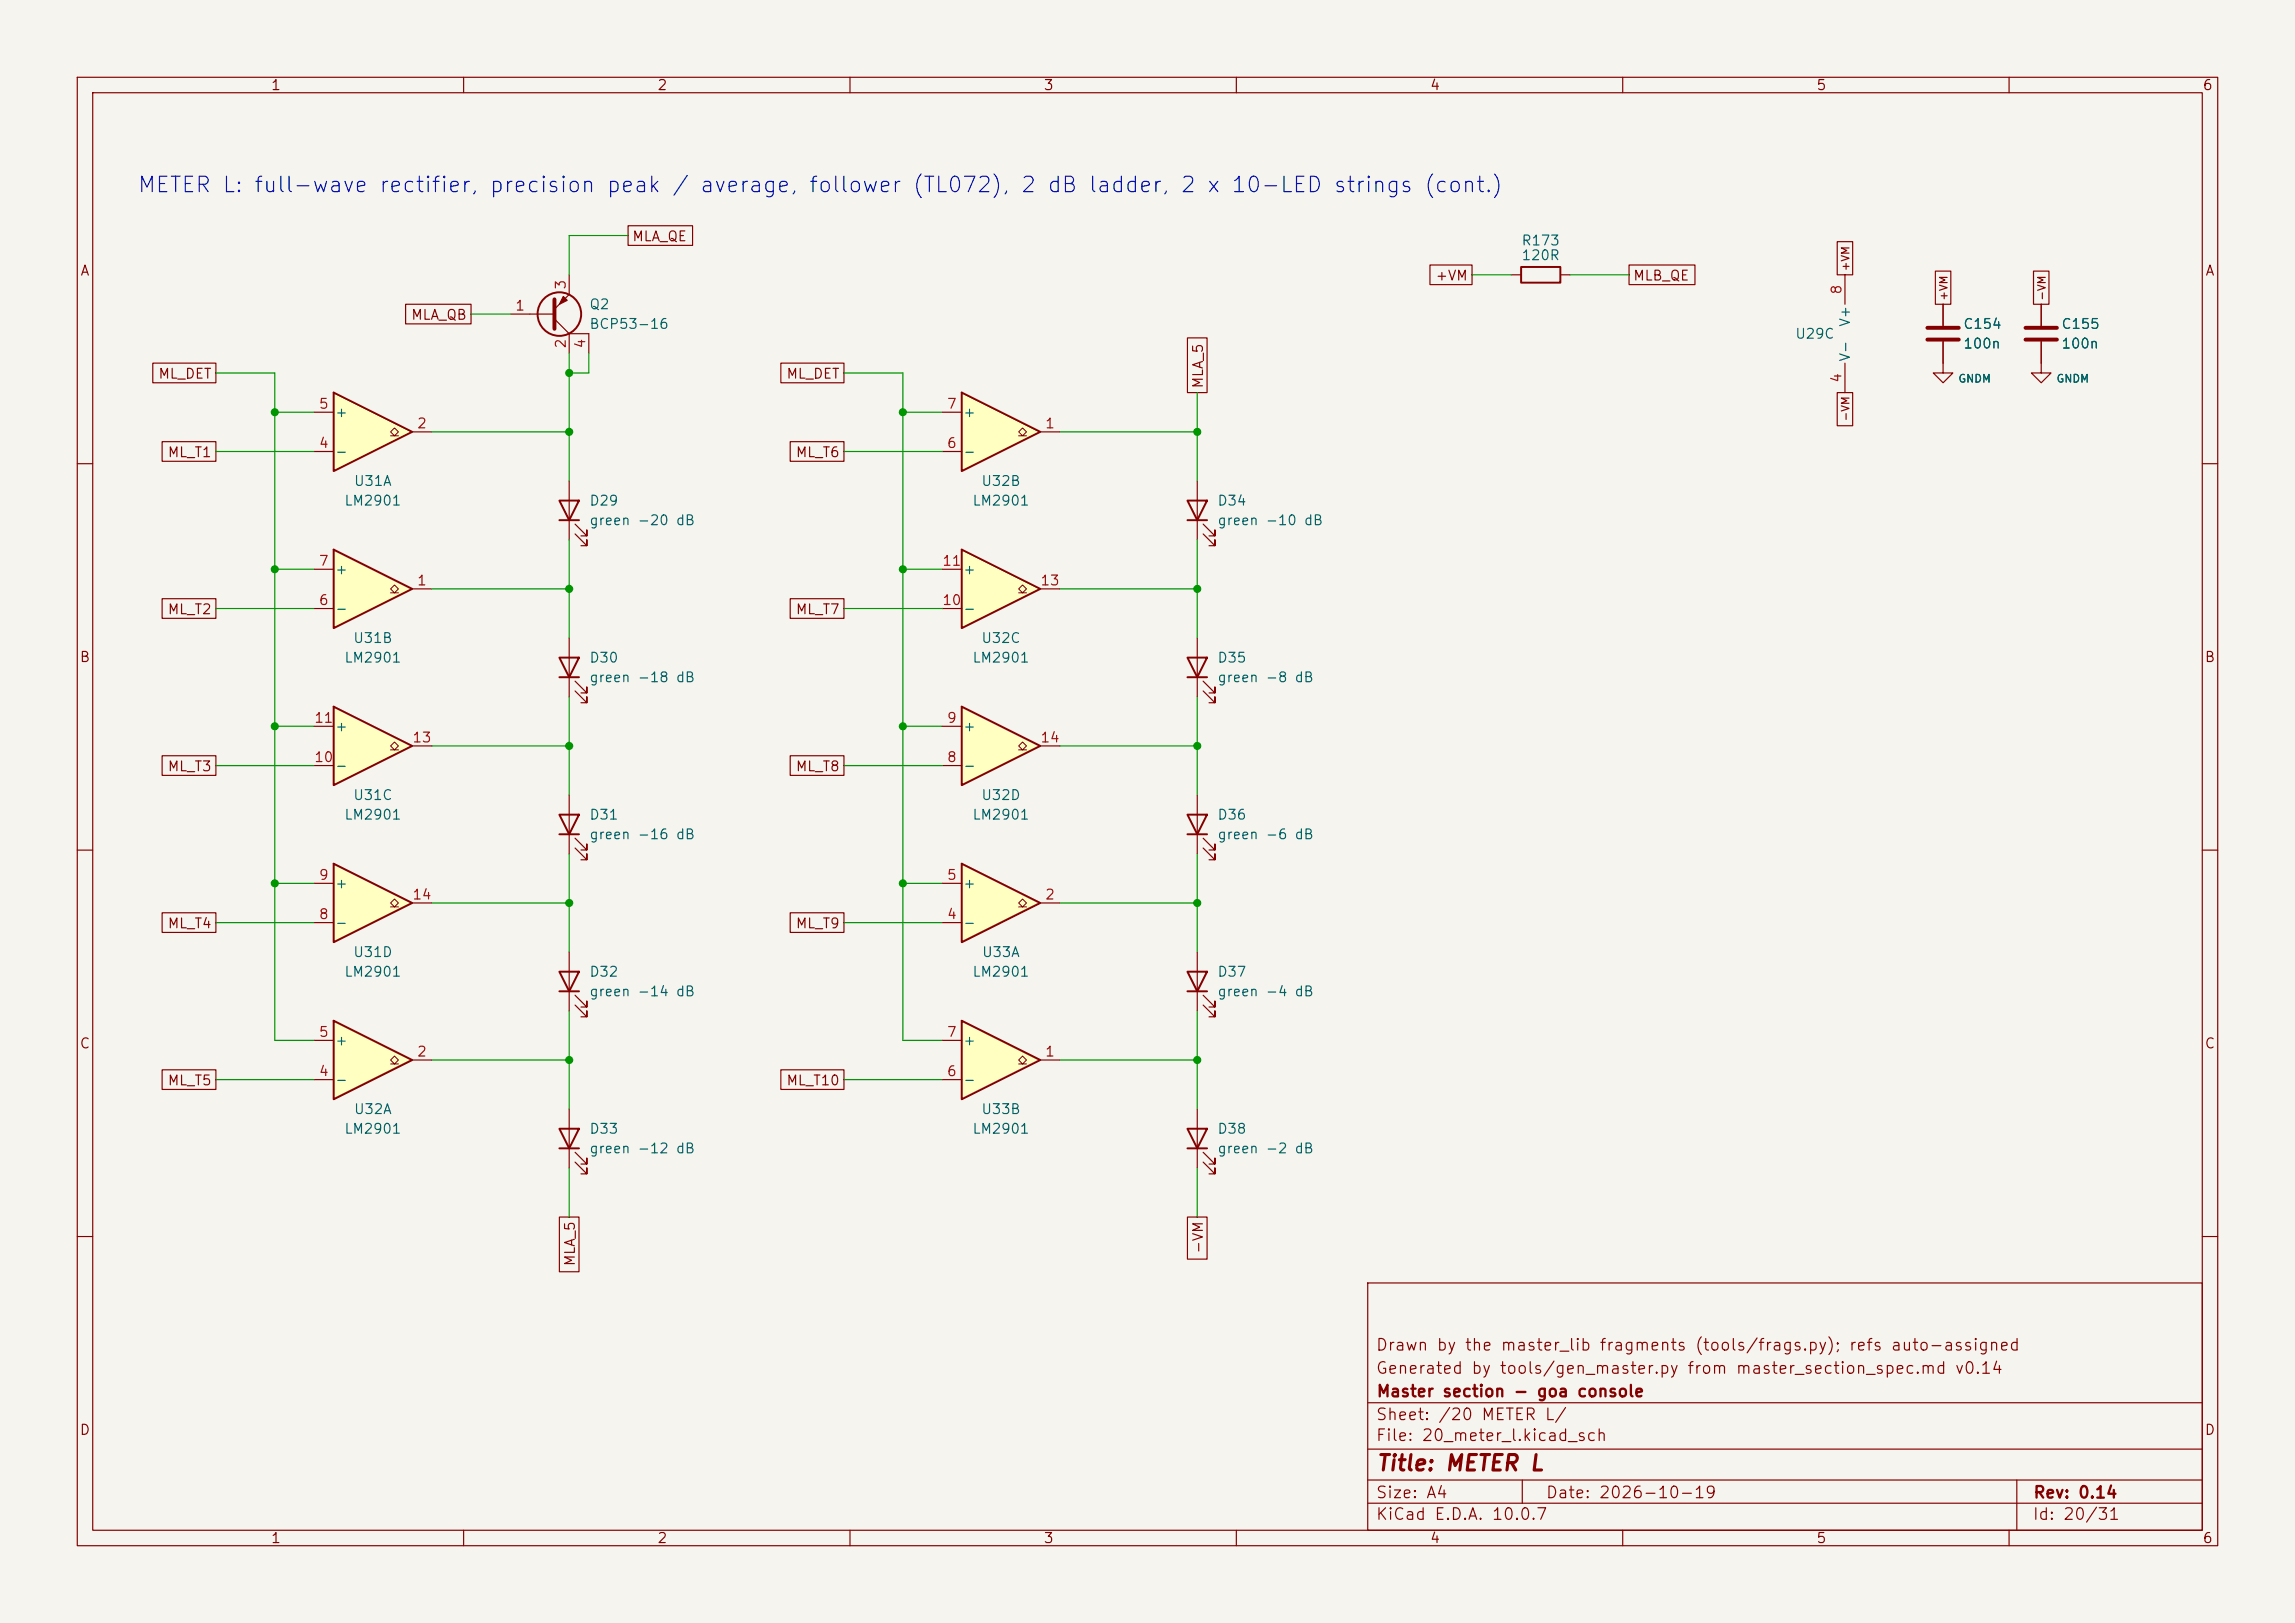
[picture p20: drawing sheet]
<svg xmlns="http://www.w3.org/2000/svg" width="297mm" height="210mm" viewBox="0 0 297 210" stroke-linecap="round" stroke-linejoin="round" font-family="sans-serif">
<defs><g id="words">
<text font-size="2" fill="#0000c2" x="17.7" y="25.4">METER L: full-wave rectifier, precision peak / average, follower (TL072), 2 dB ladder, 2 x 10-LED strings (cont.)</text>
<text font-size="2" fill="#840000" x="178" y="190.8">Title: METER L</text>
<g font-size="1.5" fill="#840000">
<text x="178" y="178.1">Generated by tools/gen_master.py from master_section_spec.md v0.14</text>
<text x="178" y="175.1">Drawn by the master_lib fragments (tools/frags.py); refs auto-assigned</text>
<text x="178" y="184.1">Sheet: /20 METER L/</text>
<text x="178" y="181.1">Master section - goa console</text>
<text x="178" y="186.8">File: 20_meter_l.kicad_sch</text>
<text x="178" y="197">KiCad E.D.A. 10.0.7</text>
<text x="178" y="194.2">Size: A4</text>
<text x="200" y="194.2">Date: 2026-10-19</text>
<text x="263" y="197">Id: 20/31</text>
<text x="263" y="194.2">Rev: 0.14</text>
</g>
<g font-size="1.3" fill="#840000">
<text x="35" y="12">1</text>
<text x="85" y="12">2</text>
<text x="135" y="12">3</text>
<text x="185" y="12">4</text>
<text x="235" y="12">5</text>
<text x="285" y="12">6</text>
<text x="10.3" y="36">A</text>
<text x="81.7" y="31.5">MLA_QE</text>
<text x="285.3" y="36">A</text>
<text x="53.1" y="41.7">MLA_QB</text>
<text x="185.7" y="36.6">+VM</text>
<text x="211.3" y="36.6">MLB_QE</text>
<text x="20.4" y="49.3">ML_DET</text>
<text x="101.7" y="49.3">ML_DET</text>
<text x="156" y="50.4" transform="rotate(-90 156 50.4)">MLA_5</text>
<text x="21.6" y="59.5">ML_T1</text>
<text x="102.9" y="59.5">ML_T6</text>
<text x="21.6" y="79.8">ML_T2</text>
<text x="102.9" y="79.8">ML_T7</text>
<text x="10.2" y="86">B</text>
<text x="285.2" y="86">B</text>
<text x="21.6" y="100.1">ML_T3</text>
<text x="102.9" y="100.1">ML_T8</text>
<text x="21.6" y="120.4">ML_T4</text>
<text x="102.9" y="120.4">ML_T9</text>
<text x="10.2" y="136">C</text>
<text x="285.2" y="136">C</text>
<text x="21.6" y="140.8">ML_T5</text>
<text x="101.7" y="140.8">ML_T10</text>
<text x="74.7" y="163.9" transform="rotate(-90 74.7 163.9)">MLA_5</text>
<text x="156" y="162.3" transform="rotate(-90 156 162.3)">-VM</text>
<text x="10.2" y="186">D</text>
<text x="285.2" y="186">D</text>
<text x="35" y="200">1</text>
<text x="85" y="200">2</text>
<text x="135" y="200">3</text>
<text x="185" y="200">4</text>
<text x="235" y="200">5</text>
<text x="285" y="200">6</text>
</g>
<g font-size="1.3" fill="#006464">
<text x="196.8" y="32.1">R173</text>
<text x="196.8" y="34">120R</text>
<text x="76.2" y="40.3">Q2</text>
<text x="76.2" y="42.9">BCP53-16</text>
<text x="232.2" y="44.1">U29C</text>
<text x="239.7" y="46.9" transform="rotate(-90 239.7 46.9)">V-</text>
<text x="239.7" y="42.4" transform="rotate(-90 239.7 42.4)">V+</text>
<text x="254" y="42.9">C154</text>
<text x="254" y="45.4">100n</text>
<text x="266.7" y="42.9">C155</text>
<text x="266.7" y="45.4">100n</text>
<text x="43.3" y="59.4">-</text>
<text x="43.3" y="54.3">+</text>
<text x="124.6" y="59.4">-</text>
<text x="124.6" y="54.3">+</text>
<text x="44.5" y="65.7">LM2901</text>
<text x="45.7" y="63.2">U31A</text>
<text x="76.2" y="65.7">D29</text>
<text x="125.8" y="65.7">LM2901</text>
<text x="126.9" y="63.2">U32B</text>
<text x="157.5" y="65.7">D34</text>
<text x="76.2" y="68.3">green -20 dB</text>
<text x="157.5" y="68.3">green -10 dB</text>
<text x="43.3" y="74.6">+</text>
<text x="124.6" y="74.6">+</text>
<text x="43.3" y="79.7">-</text>
<text x="45.6" y="83.5">U31B</text>
<text x="124.6" y="79.7">-</text>
<text x="126.9" y="83.5">U32C</text>
<text x="44.5" y="86.1">LM2901</text>
<text x="76.2" y="86.1">D30</text>
<text x="76.2" y="88.6">green -18 dB</text>
<text x="125.8" y="86.1">LM2901</text>
<text x="157.5" y="86.1">D35</text>
<text x="157.5" y="88.6">green -8 dB</text>
<text x="43.3" y="94.9">+</text>
<text x="124.6" y="94.9">+</text>
<text x="43.3" y="100">-</text>
<text x="124.6" y="100">-</text>
<text x="44.5" y="106.4">LM2901</text>
<text x="45.6" y="103.8">U31C</text>
<text x="76.2" y="106.4">D31</text>
<text x="125.8" y="106.4">LM2901</text>
<text x="126.9" y="103.8">U32D</text>
<text x="157.5" y="106.4">D36</text>
<text x="76.2" y="108.9">green -16 dB</text>
<text x="157.5" y="108.9">green -6 dB</text>
<text x="43.3" y="115.3">+</text>
<text x="124.6" y="115.3">+</text>
<text x="43.3" y="120.3">-</text>
<text x="45.6" y="124.2">U31D</text>
<text x="124.6" y="120.3">-</text>
<text x="127" y="124.2">U33A</text>
<text x="44.5" y="126.7">LM2901</text>
<text x="76.2" y="126.7">D32</text>
<text x="76.2" y="129.2">green -14 dB</text>
<text x="125.8" y="126.7">LM2901</text>
<text x="157.5" y="126.7">D37</text>
<text x="157.5" y="129.2">green -4 dB</text>
<text x="43.3" y="135.6">+</text>
<text x="124.6" y="135.6">+</text>
<text x="43.3" y="140.7">-</text>
<text x="124.6" y="140.7">-</text>
<text x="44.5" y="147">LM2901</text>
<text x="45.7" y="144.5">U32A</text>
<text x="76.2" y="147">D33</text>
<text x="76.2" y="149.6">green -12 dB</text>
<text x="125.8" y="147">LM2901</text>
<text x="126.9" y="144.5">U33B</text>
<text x="157.5" y="147">D38</text>
<text x="157.5" y="149.6">green -2 dB</text>
</g>
<g font-size="1.3" fill="#a90000">
<text x="66.6" y="40.5">1</text>
<text x="73.5" y="37.6" transform="rotate(-90 73.5 37.6)">3</text>
<text x="238.6" y="38.2" transform="rotate(-90 238.6 38.2)">8</text>
<text x="73.5" y="45.2" transform="rotate(-90 73.5 45.2)">2</text>
<text x="76.1" y="45.2" transform="rotate(-90 76.1 45.2)">4</text>
<text x="41.2" y="53.2">5</text>
<text x="122.5" y="53.2">7</text>
<text x="238.6" y="49.6" transform="rotate(-90 238.6 49.6)">4</text>
<text x="41.2" y="58.3">4</text>
<text x="53.9" y="55.7">2</text>
<text x="122.5" y="58.3">6</text>
<text x="135.2" y="55.7">1</text>
<text x="41.2" y="73.5">7</text>
<text x="53.9" y="76.1">1</text>
<text x="121.9" y="73.5">11</text>
<text x="134.6" y="76.1">13</text>
<text x="41.2" y="78.6">6</text>
<text x="121.9" y="78.6">10</text>
<text x="40.6" y="93.8">11</text>
<text x="122.5" y="93.8">9</text>
<text x="40.6" y="98.9">10</text>
<text x="53.3" y="96.4">13</text>
<text x="122.5" y="98.9">8</text>
<text x="134.6" y="96.4">14</text>
<text x="41.2" y="119.2">8</text>
<text x="41.2" y="114.2">9</text>
<text x="53.3" y="116.7">14</text>
<text x="122.5" y="119.2">4</text>
<text x="122.5" y="114.2">5</text>
<text x="135.2" y="116.7">2</text>
<text x="41.2" y="134.5">5</text>
<text x="53.9" y="137">2</text>
<text x="122.5" y="134.5">7</text>
<text x="135.2" y="137">1</text>
<text x="41.2" y="139.6">4</text>
<text x="122.5" y="139.6">6</text>
</g>
<g font-size="1" fill="#840000">
<text x="239.6" y="35.2" transform="rotate(-90 239.6 35.2)">+VM</text>
<text x="252.3" y="39" transform="rotate(-90 252.3 39)">+VM</text>
<text x="265" y="39" transform="rotate(-90 265 39)">-VM</text>
<text x="239.6" y="54.6" transform="rotate(-90 239.6 54.6)">-VM</text>
</g>
<g font-size="1" fill="#006464">
<text x="253.3" y="49.7">GNDM</text>
<text x="266" y="49.7">GNDM</text>
</g>
</g></defs>
<path d="M0 0h297v210h-297z" fill="#f5f4ef" stroke="#f5f4ef" stroke-width=".13"/>
<g fill="none" stroke="#840000" stroke-width=".15">
<path d="M10 10h277v190h-277zM12 12h273v186h-273zM60 10v2M110 10v2M160 10v2M210 10v2M260 10v2M10 60h2M285 60h2M10 110h2M285 110h2M10 160h2"/>
<path d="M177 166h108v32h-108zM285 160h2M60 198v2M110 198v2M160 198v2M177 194.5h108M177 191.5h108M177 187.5h108M177 181.5h108M197 191.5v3M210 198v2M260 198v2"/>
<path d="M261 191.5v6.5"/>
</g>
<path d="M124.5 132.1l10.1 5.1-10.1 5z" fill="#ffffc2"/>
<path d="M124.5 132.1l10.1 5.1-10.1 5z" fill="none" stroke="#840000" stroke-width=".25"/>
<path d="M131.8 137.7h.5l-.5-.5 .5-.5 .5 .5-.5 .5h.5" fill="none" stroke="#840000" stroke-width=".13"/>
<path d="M121.9 139.7h2.6M121.9 134.6h2.6M134.6 137.2h2.6" fill="none" stroke="#840000" stroke-width=".15"/>
<path d="M124.5 91.4l10.1 5.1-10.1 5.1z" fill="#ffffc2"/>
<g fill="none" stroke="#840000" stroke-width=".25">
<path d="M72.4 64.8h2.5l-1.2 2.5zM72.4 67.3h2.5M124.5 91.4l10.1 5.1-10.1 5.1z"/>
<circle cx="72.4" cy="40.6" r="2.82"/>
</g>
<path d="M131.8 97h.5l-.5-.5 .5-.5 .5 .5-.5 .5h.5" fill="none" stroke="#840000" stroke-width=".13"/>
<path d="M73.7 35.6v2.5l-1.9 1.9M66 40.6h5.8M71.8 41.3l1.9 1.9M73.7 43.2h2.5v2.5M73.7 43.2v2.5M73.7 62.2v7.7M74.4 69.1l1.5 1.5v-.7v.7h-.7M74.4 67.8l1.5 1.5v-.7v.7h-.7M121.9 99.1h2.6M121.9 94h2.6M134.6 96.5h2.6" fill="none" stroke="#840000" stroke-width=".15"/>
<path d="M71.8 38.7v3.8" fill="none" stroke="#840000" stroke-width=".51"/>
<path d="M72.9 38.4l.5 .5-1 .5z" fill="#840000" stroke="#840000" stroke-width=".15"/>
<path d="M43.2 132.1l10.1 5.1-10.1 5z" fill="#ffffc2"/>
<path d="M43.2 132.1l10.1 5.1-10.1 5z" fill="none" stroke="#840000" stroke-width=".25"/>
<path d="M50.5 137.7h.6l-.6-.5 .6-.5 .5 .5-.5 .5h.5" fill="none" stroke="#840000" stroke-width=".13"/>
<path d="M40.6 139.7h2.6M40.6 134.6h2.6M53.3 137.2h2.6" fill="none" stroke="#840000" stroke-width=".15"/>
<path d="M43.2 50.8l10.1 5.1-10.1 5.1z" fill="#ffffc2"/>
<path d="M43.2 50.8l10.1 5.1-10.1 5.1z" fill="none" stroke="#840000" stroke-width=".25"/>
<path d="M50.5 56.4h.6l-.6-.5 .6-.5 .5 .5-.5 .5h.5" fill="none" stroke="#840000" stroke-width=".13"/>
<path d="M40.6 58.4h2.6M40.6 53.3h2.6M53.3 55.9h2.6" fill="none" stroke="#840000" stroke-width=".15"/>
<path d="M43.2 111.8l10.1 5-10.1 5.1z" fill="#ffffc2"/>
<path d="M196.8 34.5h5.1v2.1h-5.1zM153.7 85.1h2.5l-1.3 2.5zM153.7 87.6h2.5M43.2 111.8l10.1 5-10.1 5.1zM153.7 105.4h2.5l-1.3 2.6zM153.7 108h2.5" fill="none" stroke="#840000" stroke-width=".25"/>
<path d="M50.5 117.3h.6l-.6-.5 .6-.5 .5 .5-.5 .5h.5" fill="none" stroke="#840000" stroke-width=".13"/>
<g fill="none" stroke="#840000" stroke-width=".15">
<path d="M195.6 35.6h1.2M201.9 35.6h1.3M251.5 39.4v2.8M264.2 39.4v2.8M251.5 44.2v4.1h1.2l-1.2 1.2-1.3-1.2h1.3M264.2 44.2v4.1h1.2l-1.2 1.2-1.3-1.2h1.3M154.9 82.6v7.6M155.7 89.4l1.5 1.5v-.7v.7h-.7M155.7 88.1l1.5 1.6v-.8v.8h-.7M40.6 119.4h2.6M40.6 114.3h2.6M53.3 116.8h2.6"/>
<path d="M154.9 102.9v7.6M155.7 109.7l1.5 1.6v-.8v.8h-.7M155.7 108.5l1.5 1.5v-.8v.8h-.7"/>
</g>
<path d="M249.4 42.4h4.1M249.4 43.9h4.1M262.1 42.4h4.1M262.1 43.9h4.1" fill="none" stroke="#840000" stroke-width=".51"/>
<path d="M43.2 71.1l10.1 5.1-10.1 5.1z" fill="#ffffc2"/>
<path d="M43.2 71.1l10.1 5.1-10.1 5.1zM153.7 64.8h2.5l-1.3 2.5zM153.7 67.3h2.5M72.4 125.7h2.5l-1.2 2.6zM72.4 128.3h2.5M153.7 125.7h2.5l-1.3 2.6zM153.7 128.3h2.5M72.4 146.1h2.5l-1.2 2.5zM72.4 148.6h2.5M153.7 146.1h2.5l-1.3 2.5zM153.7 148.6h2.5" fill="none" stroke="#840000" stroke-width=".25"/>
<path d="M50.5 76.7h.6l-.6-.5 .6-.5 .5 .5-.5 .5h.5" fill="none" stroke="#840000" stroke-width=".13"/>
<g fill="none" stroke="#840000" stroke-width=".15">
<path d="M40.6 78.7h2.6M40.6 73.7h2.6M53.3 76.2h2.6M154.9 62.2v7.7M155.7 69.1l1.5 1.5v-.7v.7h-.7M155.7 67.8l1.5 1.5v-.7v.7h-.7M73.7 123.2v7.6M74.4 130l1.5 1.6v-.8v.8h-.7M74.4 128.8l1.5 1.5v-.8v.8h-.7M154.9 123.2v7.6M155.7 130l1.5 1.6v-.8v.8h-.7M155.7 128.8l1.5 1.5v-.8v.8h-.7"/>
<path d="M73.7 143.5v7.6M74.4 150.4l1.5 1.5v-.8v.8h-.7M74.4 149.1l1.5 1.5v-.7v.7h-.7M154.9 143.5v7.6M155.7 150.4l1.5 1.5v-.8v.8h-.7M155.7 149.1l1.5 1.5v-.7v.7h-.7"/>
</g>
<path d="M43.2 91.4l10.1 5.1-10.1 5.1z" fill="#ffffc2"/>
<path d="M43.2 91.4l10.1 5.1-10.1 5.1z" fill="none" stroke="#840000" stroke-width=".25"/>
<path d="M50.5 97h.6l-.6-.5 .6-.5 .5 .5-.5 .5h.5" fill="none" stroke="#840000" stroke-width=".13"/>
<path d="M238.8 35.6v3.8M238.8 47v3.8M40.6 99.1h2.6M40.6 94h2.6M53.3 96.5h2.6" fill="none" stroke="#840000" stroke-width=".15"/>
<path d="M124.5 111.8l10.1 5-10.1 5.1z" fill="#ffffc2"/>
<path d="M124.5 111.8l10.1 5-10.1 5.1z" fill="none" stroke="#840000" stroke-width=".25"/>
<path d="M131.8 117.3h.5l-.5-.5 .5-.5 .5 .5-.5 .5h.5" fill="none" stroke="#840000" stroke-width=".13"/>
<path d="M121.9 119.4h2.6M121.9 114.3h2.6M134.6 116.8h2.6" fill="none" stroke="#840000" stroke-width=".15"/>
<path d="M124.5 71.1l10.1 5.1-10.1 5.1z" fill="#ffffc2"/>
<path d="M124.5 71.1l10.1 5.1-10.1 5.1z" fill="none" stroke="#840000" stroke-width=".25"/>
<path d="M131.8 76.7h.5l-.5-.5 .5-.5 .5 .5-.5 .5h.5" fill="none" stroke="#840000" stroke-width=".13"/>
<path d="M121.9 78.7h2.6M121.9 73.7h2.6M134.6 76.2h2.6" fill="none" stroke="#840000" stroke-width=".15"/>
<path d="M124.5 50.8l10.1 5.1-10.1 5.1z" fill="#ffffc2"/>
<path d="M124.5 50.8l10.1 5.1-10.1 5.1zM72.4 85.1h2.5l-1.2 2.5zM72.4 87.6h2.5M72.4 105.4h2.5l-1.2 2.6zM72.4 108h2.5" fill="none" stroke="#840000" stroke-width=".25"/>
<path d="M131.8 56.4h.5l-.5-.5 .5-.5 .5 .5-.5 .5h.5" fill="none" stroke="#840000" stroke-width=".13"/>
<g fill="none" stroke="#840000" stroke-width=".15">
<path d="M52.5 39.4h8.5v2.5h-8.5zM81.3 29.2h8.3v2.6h-8.3zM185.1 34.3h5.4v2.5h-5.4zM210.8 34.3h8.6v2.5h-8.6zM237.8 31.3h2v4.3h-2zM250.5 35.1h2v4.3h-2zM251.5 39.4v2.8M263.2 35.1h2v4.3h-2zM264.2 39.4v2.8M19.8 47h8.1v2.5h-8.1zM21 57.1h6.9v2.6h-6.9zM101.1 47h8.1v2.5h-8.1z"/>
<path d="M102.3 57.1h6.9v2.6h-6.9zM121.9 58.4h2.6M121.9 53.3h2.6M134.6 55.9h2.6M153.7 43.7h2.5v7.1h-2.5zM237.8 50.8h2v4.3h-2zM251.5 44.2v2.8M264.2 44.2v2.8M21 77.5h6.9v2.5h-6.9zM102.3 77.5h6.9v2.5h-6.9zM21 97.8h6.9v2.5h-6.9zM73.7 82.6v7.6"/>
<path d="M74.4 89.4l1.5 1.5v-.7v.7h-.7M74.4 88.1l1.5 1.6v-.8v.8h-.7M102.3 97.8h6.9v2.5h-6.9zM21 118.1h6.9v2.6h-6.9zM73.7 102.9v7.6M74.4 109.7l1.5 1.6v-.8v.8h-.7M74.4 108.5l1.5 1.5v-.8v.8h-.7M102.3 118.1h6.9v2.6h-6.9zM21 138.4h6.9v2.6h-6.9zM101.1 138.4h8.1v2.6h-8.1zM72.4 157.5h2.5v7.1h-2.5zM153.7 157.5h2.5v5.4h-2.5z"/>
</g>
<g fill="none" stroke="#009600" stroke-width=".15">
<path d="M81.3 30.5h-7.6v5.1M190.5 35.6h5.1M203.2 35.6h7.6M27.9 58.4h12.7M27.9 48.3h7.7v86.3h5M35.6 53.3h5M55.9 55.9h17.8M61 40.6h5M73.7 45.7v16.5M76.2 45.7v2.6h-2.5M109.2 58.4h12.7M109.2 48.3h7.6v86.3h5.1"/>
<path d="M116.8 53.3h5.1M137.2 55.9h17.7M154.9 50.8v11.4M27.9 78.7h12.7M35.6 73.7h5M55.9 76.2h17.8M73.7 69.9v12.7M109.2 78.7h12.7M116.8 73.7h5.1M137.2 76.2h17.7M154.9 69.9v12.7M27.9 99.1h12.7"/>
<path d="M35.6 94h5M55.9 96.5h17.8M73.7 90.2v12.7M109.2 99.1h12.7M116.8 94h5.1M137.2 96.5h17.7M154.9 90.2v12.7M27.9 119.4h12.7M35.6 114.3h5M55.9 116.8h17.8M73.7 110.5v12.7M109.2 119.4h12.7"/>
<path d="M116.8 114.3h5.1M137.2 116.8h17.7M154.9 110.5v12.7M27.9 139.7h12.7M55.9 137.2h17.8M73.7 130.8v12.7M109.2 139.7h12.7M137.2 137.2h17.7M154.9 130.8v12.7M73.7 151.1v6.4M154.9 151.1v6.4"/>
</g>
<g fill="#009600" stroke="#009600" stroke-width=".13">
<circle cx="154.9" cy="76.2" r=".46"/>
<circle cx="154.9" cy="55.9" r=".46"/>
<circle cx="73.7" cy="116.8" r=".46"/>
<circle cx="35.6" cy="94" r=".46"/>
<circle cx="73.7" cy="137.2" r=".46"/>
<circle cx="154.9" cy="116.8" r=".46"/>
<circle cx="116.8" cy="73.7" r=".46"/>
<circle cx="116.8" cy="94" r=".46"/>
<circle cx="154.9" cy="96.5" r=".46"/>
<circle cx="154.9" cy="137.2" r=".46"/>
<circle cx="116.8" cy="53.3" r=".46"/>
<circle cx="116.8" cy="114.3" r=".46"/>
<circle cx="35.6" cy="53.3" r=".46"/>
<circle cx="73.7" cy="96.5" r=".46"/>
<circle cx="35.6" cy="73.7" r=".46"/>
<circle cx="35.6" cy="114.3" r=".46"/>
<circle cx="73.7" cy="76.2" r=".46"/>
<circle cx="73.7" cy="48.3" r=".46"/>
<circle cx="73.7" cy="55.9" r=".46"/>
</g>
<use href="#words"/>
</svg>
